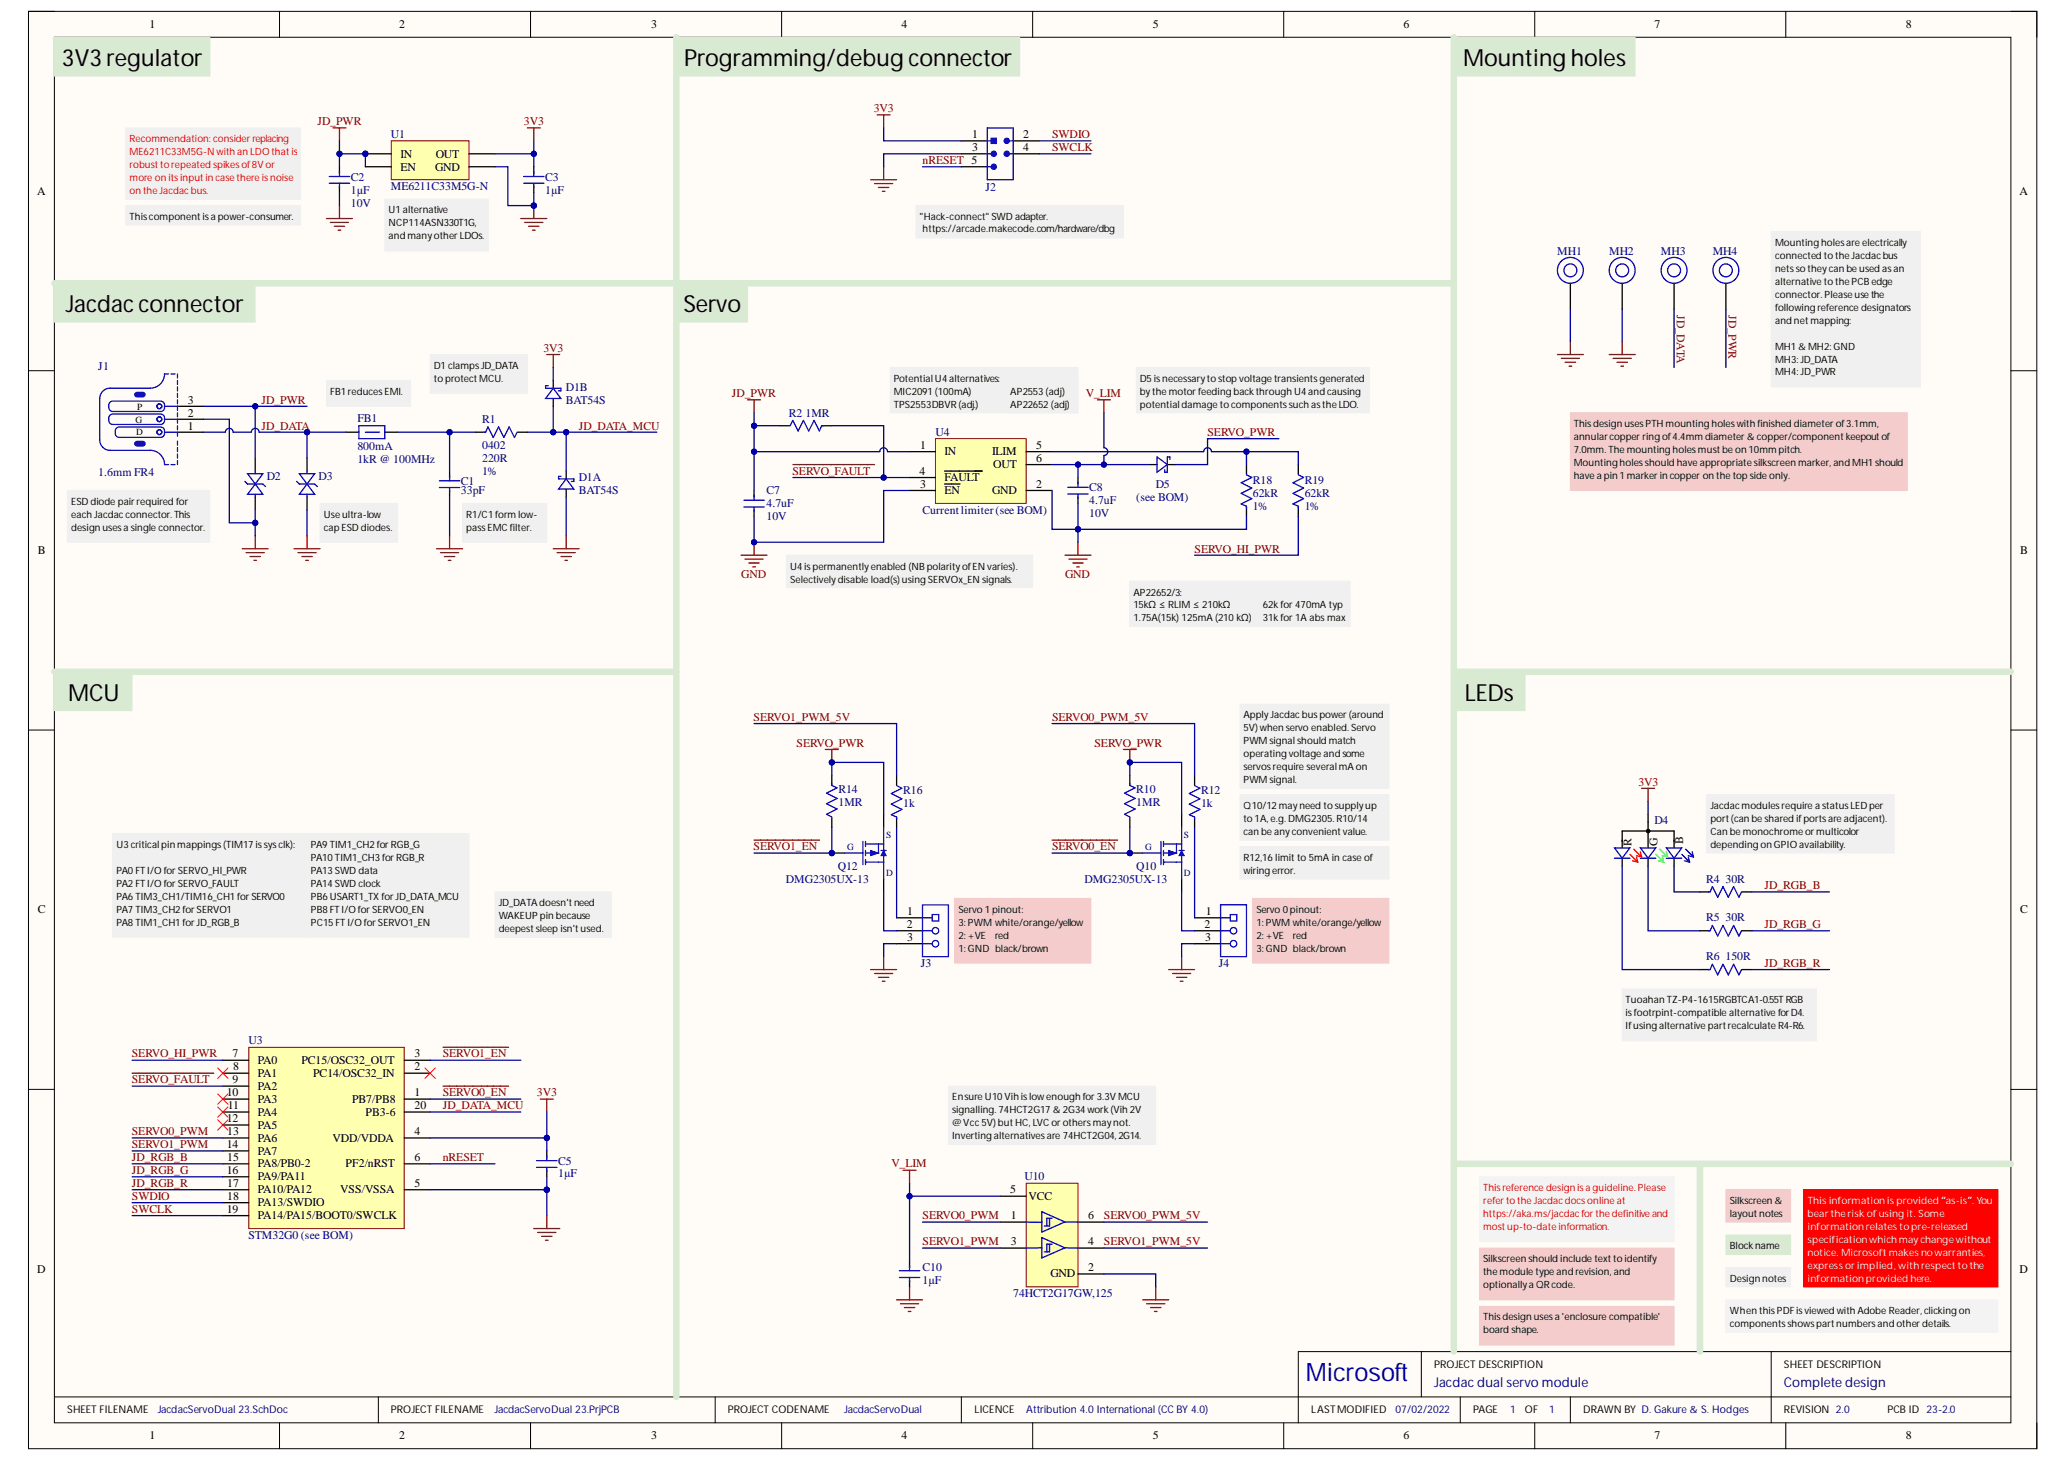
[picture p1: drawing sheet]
<svg xmlns="http://www.w3.org/2000/svg" width="297mm" height="210mm" viewBox="0 0 297 210" stroke-linecap="round" stroke-linejoin="round" font-family="sans-serif">
<defs><g id="words">
<text font-size="3.6" fill="#000080" x="187.7" y="198.4">Microsoft</text>
<g font-size="3.4">
<text x="8.9" y="9.5">3V3 regulator</text>
<text x="98.3" y="9.5">Programming/debug connector</text>
<text x="210.2" y="9.5">Mounting holes</text>
<text x="9.5" y="44.9">Jacdacconnector</text>
<text x="98.2" y="44.9">Servo</text>
<text x="9.8" y="100.7">MCU</text>
<text x="210.5" y="100.7">LEDs</text>
</g>
<g font-size="1.9" fill="#000080">
<text x="206.1" y="199.3">Jacdac dual servo module</text>
<text x="256.4" y="199.3">Complete design</text>
</g>
<g font-size="1.7">
<text x="21.5" y="4.1">1</text>
<text x="57.4" y="4.1">2</text>
<text x="93.6" y="4.1">3</text>
<text x="129.5" y="4.1">4</text>
<text x="165.7" y="4.1">5</text>
<text x="201.7" y="4.1">6</text>
<text x="237.7" y="4.1">7</text>
<text x="273.9" y="4.1">8</text>
<text x="57.5" y="22.7">IN</text>
<text x="62.6" y="22.7">OUT</text>
<text x="139.7" y="19.9">1</text>
<text x="139.7" y="21.7">3</text>
<text x="147" y="19.9">2</text>
<text x="147" y="21.7">4</text>
<text x="5.3" y="28">A</text>
<text x="57.5" y="24.5">EN</text>
<text x="62.5" y="24.5">GND</text>
<text x="290.2" y="28">A</text>
<text x="27" y="59.9">2</text>
<text x="27" y="58">3</text>
<text x="27" y="61.7">1</text>
<text x="132.2" y="64.5">1</text>
<text x="135.7" y="65.4">IN</text>
<text x="142.6" y="65.4">ILIM</text>
<text x="148.9" y="64.5">5</text>
<text x="132.2" y="68.2">4</text>
<text x="132.2" y="70.1">3</text>
<text x="135.7" y="71">EN</text>
<text x="135.7" y="69.2">FAULT</text>
<text x="142.6" y="71">GND</text>
<text x="142.7" y="67.3">OUT</text>
<text x="148.9" y="66.4">6</text>
<text x="148.9" y="70.1">2</text>
<text x="5.4" y="79.6">B</text>
<text x="290.3" y="79.6">B</text>
<text x="234.4" y="121.5" transform="rotate(-90 234.4 121.5)">R</text>
<text x="238.2" y="121.5" transform="rotate(-90 238.2 121.5)">G</text>
<text x="241.9" y="121.3" transform="rotate(-90 241.9 121.3)">B</text>
<text x="5.4" y="131.2">C</text>
<text x="130.4" y="131.5">1</text>
<text x="173.3" y="131.5">1</text>
<text x="290.3" y="131.2">C</text>
<text x="130.3" y="133.3">2</text>
<text x="130.4" y="135.2">3</text>
<text x="173.1" y="133.3">2</text>
<text x="173.2" y="135.2">3</text>
<text x="33.4" y="151.9">7</text>
<text x="33.4" y="155.6">9</text>
<text x="33.5" y="153.8">8</text>
<text x="37.1" y="152.8">PA0</text>
<text x="37.1" y="154.7">PA1</text>
<text x="43.3" y="152.8">PC15/OSC32_OUT</text>
<text x="45" y="154.7">PC14/OSC32_IN</text>
<text x="59.6" y="153.8">2</text>
<text x="59.6" y="151.9">3</text>
<text x="32.6" y="157.5">10</text>
<text x="32.6" y="161.2">12</text>
<text x="32.7" y="159.4">11</text>
<text x="37.1" y="156.6">PA2</text>
<text x="37.1" y="158.4">PA3</text>
<text x="37.1" y="160.3">PA4</text>
<text x="50.6" y="158.4">PB7/PB8</text>
<text x="52.5" y="160.3">PB3-6</text>
<text x="59.6" y="157.5">1</text>
<text x="59.6" y="159.4">20</text>
<text x="32.6" y="164.9">14</text>
<text x="32.7" y="163.1">13</text>
<text x="32.7" y="166.8">15</text>
<text x="37.1" y="162.1">PA5</text>
<text x="37.1" y="164">PA6</text>
<text x="37.1" y="165.9">PA7</text>
<text x="37.1" y="167.7">PA8/PB0-2</text>
<text x="47.8" y="164">VDD/VDDA</text>
<text x="49.7" y="167.7">PF2/nRST</text>
<text x="59.6" y="163.1">4</text>
<text x="59.6" y="166.8">6</text>
<text x="32.6" y="168.7">16</text>
<text x="32.7" y="170.5">17</text>
<text x="32.7" y="172.4">18</text>
<text x="37.1" y="169.6">PA9/PA11</text>
<text x="37.1" y="171.4">PA10/PA12</text>
<text x="37.1" y="173.3">PA13/SWDIO</text>
<text x="48.9" y="171.4">VSS/VSSA</text>
<text x="59.6" y="170.5">5</text>
<text x="145.2" y="171.4">5</text>
<text x="147.8" y="172.4">VCC</text>
<text x="32.6" y="174.2">19</text>
<text x="37.1" y="175.2">PA14/PA15/BOOT0/SWCLK</text>
<text x="145.3" y="175.2">1</text>
<text x="145.3" y="178.9">3</text>
<text x="156.4" y="178.9">4</text>
<text x="156.4" y="175.2">6</text>
<text x="5.3" y="182.9">D</text>
<text x="150.9" y="183.5">GND</text>
<text x="156.4" y="182.6">2</text>
<text x="290.2" y="182.9">D</text>
<text x="21.5" y="206.8">1</text>
<text x="57.4" y="206.8">2</text>
<text x="93.6" y="206.8">3</text>
<text x="129.5" y="206.8">4</text>
<text x="165.7" y="206.8">5</text>
<text x="201.7" y="206.8">6</text>
<text x="237.7" y="206.8">7</text>
<text x="273.9" y="206.8">8</text>
</g>
<g font-size="1.7" fill="#800000">
<text x="125.6" y="16.2">3V3</text>
<text x="45.6" y="18">JD_PWR</text>
<text x="75.3" y="18">3V3</text>
<text x="132.6" y="23.6">nRESET 5</text>
<text x="151.2" y="19.9">SWDIO</text>
<text x="151.2" y="21.7">SWCLK</text>
<text x="241" y="45.3" transform="rotate(90 241 45.3)">JD_DATA</text>
<text x="248.4" y="45.3" transform="rotate(90 248.4 45.3)">JD_PWR</text>
<text x="78.1" y="50.6">3V3</text>
<text x="37.6" y="58">JD_PWR</text>
<text x="105.2" y="57.1">JD_PWR</text>
<text x="156" y="57.1">V_LIM</text>
<text x="37.6" y="61.7">JD_DATA</text>
<text x="83.2" y="61.7">JD_DATA_MCU</text>
<text x="173.5" y="62.6">SERVO_PWR</text>
<text x="113.9" y="68.2">SERVO_FAULT</text>
<text x="106.5" y="83.1">GND</text>
<text x="153.1" y="83.1">GND</text>
<text x="171.7" y="79.4">SERVO_HI_PWR</text>
<text x="108.3" y="103.6">SERVO1_PWM_5V</text>
<text x="114.5" y="107.3">SERVO_PWR</text>
<text x="151.2" y="103.6">SERVO0_PWM_5V</text>
<text x="157.3" y="107.3">SERVO_PWR</text>
<text x="235.5" y="112.9">3V3</text>
<text x="108.3" y="122.2">SERVO1_EN</text>
<text x="151.2" y="122.2">SERVO0_EN</text>
<text x="253.6" y="127.7">JD_RGB_B</text>
<text x="253.6" y="133.3">JD_RGB_G</text>
<text x="253.6" y="138.9">JD_RGB_R</text>
<text x="19" y="151.9">SERVO_HI_PWR</text>
<text x="19" y="155.6">SERVO_FAULT</text>
<text x="63.6" y="151.9">SERVO1_EN</text>
<text x="63.6" y="157.5">SERVO0_EN</text>
<text x="63.6" y="159.4">JD_DATA_MCU</text>
<text x="77.2" y="157.5">3V3</text>
<text x="19" y="166.8">JD_RGB_B</text>
<text x="19" y="163.1">SERVO0_PWM</text>
<text x="19" y="164.9">SERVO1_PWM</text>
<text x="63.6" y="166.8">nRESET</text>
<text x="128.1" y="167.7">V_LIM</text>
<text x="19" y="172.4">SWDIO</text>
<text x="19" y="168.7">JD_RGB_G</text>
<text x="19" y="170.5">JD_RGB_R</text>
<text x="19" y="174.2">SWCLK</text>
<text x="132.6" y="175.2">SERVO0_PWM</text>
<text x="132.6" y="178.9">SERVO1_PWM</text>
<text x="158.6" y="175.2">SERVO0_PWM_5V</text>
<text x="158.6" y="178.9">SERVO1_PWM_5V</text>
</g>
<g font-size="1.7" fill="#000080">
<text x="56.2" y="19.9">U1</text>
<text x="50.4" y="27.8">1µF</text>
<text x="50.4" y="29.7">10V</text>
<text x="50.4" y="26">C2</text>
<text x="56.2" y="27.3">ME6211C33M5G-N</text>
<text x="78.3" y="27.8">1µF</text>
<text x="78.3" y="26">C3</text>
<text x="141.6" y="27.5">J2</text>
<text x="223.8" y="36.6">MH1</text>
<text x="231.2" y="36.6">MH2</text>
<text x="238.7" y="36.6">MH3</text>
<text x="246.1" y="36.6">MH4</text>
<text x="14.1" y="53.2">J1</text>
<text x="81.3" y="58">BAT54S</text>
<text x="81.3" y="56.1">D1B</text>
<text x="113.4" y="59.9">R2</text>
<text x="115.7" y="59.9">1MR</text>
<text x="51.4" y="64.7">800mA</text>
<text x="51.4" y="60.6">FB1</text>
<text x="69.3" y="64.5">0402</text>
<text x="69.3" y="60.8">R1</text>
<text x="134.4" y="62.6">U4</text>
<text x="14.1" y="68.4">1.6mm FR4</text>
<text x="38.3" y="69">D2</text>
<text x="45.8" y="69">D3</text>
<text x="51.4" y="66.5">1kR @ 100MHz</text>
<text x="66.2" y="71">33pF</text>
<text x="66.2" y="69.7">C1</text>
<text x="69.3" y="66.4">220R</text>
<text x="69.3" y="68.2">1%</text>
<text x="83.2" y="71">BAT54S</text>
<text x="83.2" y="69.2">D1A</text>
<text x="110.2" y="71">C7</text>
<text x="156.5" y="70.6">C8</text>
<text x="163.3" y="71.9">(see BOM)</text>
<text x="166.1" y="70.1">D5</text>
<text x="180" y="71.4">62kR</text>
<text x="180" y="69.5">R18</text>
<text x="187.5" y="71.4">62kR</text>
<text x="187.5" y="69.5">R19</text>
<text x="110.2" y="72.9">4.7uF</text>
<text x="110.2" y="74.7">10V</text>
<text x="132.6" y="73.8">Currentlimiter(see BOM)</text>
<text x="156.5" y="72.5">4.7uF</text>
<text x="156.5" y="74.3">10V</text>
<text x="180" y="73.2">1%</text>
<text x="187.5" y="73.2">1%</text>
<text x="120.5" y="113.9">R14</text>
<text x="163.3" y="113.9">R10</text>
<text x="120.5" y="115.7">1MR</text>
<text x="129.8" y="116">1k</text>
<text x="129.8" y="114.1">R16</text>
<text x="163.3" y="115.7">1MR</text>
<text x="172.6" y="116">1k</text>
<text x="172.6" y="114.1">R12</text>
<text x="237.7" y="118.4">D4</text>
<text x="120.4" y="125">Q12</text>
<text x="163.3" y="125">Q10</text>
<text x="113" y="126.8">DMG2305UX-13</text>
<text x="155.8" y="126.8">DMG2305UX-13</text>
<text x="245.2" y="126.8">R4</text>
<text x="248" y="126.8">30R</text>
<text x="245.2" y="132.4">R5</text>
<text x="245.2" y="138">R6</text>
<text x="248" y="132.4">30R</text>
<text x="248" y="138">150R</text>
<text x="132.3" y="138.9">J3</text>
<text x="175.1" y="138.9">J4</text>
<text x="35.7" y="150.1">U3</text>
<text x="80.2" y="167.3">C5</text>
<text x="80.2" y="169.2">1µF</text>
<text x="147.2" y="169.6">U10</text>
<text x="35.7" y="178">STM32G0 (see BOM)</text>
<text x="132.6" y="184.5">1µF</text>
<text x="132.6" y="182.6">C10</text>
<text x="145.6" y="186.3">74HCT2G17GW,125</text>
</g>
<g font-size="1.5">
<text x="206.1" y="196.6">PROJECT DESCRIPTION</text>
<text x="256.4" y="196.6">SHEET DESCRIPTION</text>
<text x="9.6" y="203.1">SHEET FILENAME</text>
<text x="56.2" y="203.1">PROJECT FILENAME</text>
<text x="104.6" y="203.1">PROJECT CODENAME</text>
<text x="140" y="203.1">LICENCE</text>
<text x="188.4" y="203.1">LASTMODIFIED</text>
<text x="211.7" y="203.1">PAGE</text>
<text x="219.1" y="203.1">OF</text>
<text x="227.5" y="203.1">DRAWN BY D. Gakure &amp; S. Hodges</text>
<text x="256.4" y="203.1">REVISION 2.0</text>
<text x="271.3" y="203.1">PCB ID 23-2.0</text>
</g>
<g font-size="1.5" fill="#000080">
<text x="22.7" y="203.1">JacdacServoDual 23.SchDoc</text>
<text x="71.1" y="203.1">JacdacServoDual 23.PrjPCB</text>
<text x="121.3" y="203.1">JacdacServoDual</text>
<text x="147.5" y="203.1">Attribution 4.0 International (CC BY 4.0)</text>
<text x="200.5" y="203.1">07/02/2022</text>
<text x="217" y="203.1">1</text>
<text x="222.6" y="203.1">1</text>
</g>
<g font-size="1.4" fill="#f00">
<text x="18.6" y="20.4">Recommendation: consider replacing</text>
<text x="18.6" y="22.2">ME6211C33M5G-N with an LDO that is</text>
<text x="18.6" y="24.1">robust to repeated spikesof8V or</text>
<text x="18.6" y="26">more on itsinput in case there isnoise</text>
<text x="18.6" y="27.8">on the Jacdac bus.</text>
<text x="213.1" y="171.1">Thisreference design isa guideline. Please</text>
<text x="213.1" y="173">refer to the Jacdac docsonline at</text>
<text x="213.1" y="174.8">https://aka.ms/jacdac for the definitive and</text>
<text x="213.1" y="176.7">most up-to-date information.</text>
</g>
<g font-size="1.4">
<text x="18.6" y="31.5">Thiscomponent isa power-consumer.</text>
<text x="55.8" y="30.6">U1alternative</text>
<text x="55.8" y="32.5">NCP114ASN330T1G,</text>
<text x="55.8" y="34.3">and manyother LDOs.</text>
<text x="132.2" y="31.5">&quot;Hack-connect&quot; SWD adapter.</text>
<text x="132.6" y="33.4">https://arcade.makecode.com/hardware/dbg</text>
<text x="255.1" y="35.3">Mounting holesare electrically</text>
<text x="255.1" y="37.2">connected to the Jacdac bus</text>
<text x="255.1" y="39.1">netsso they can be used asan</text>
<text x="255.1" y="40.9">alternative to the PCB edge</text>
<text x="255.1" y="42.8">connector. Please use the</text>
<text x="255.1" y="44.6">following reference designators</text>
<text x="255.1" y="46.5">and net mapping:</text>
<text x="62.4" y="53">D1 clampsJD_DATA</text>
<text x="255.1" y="50.2">MH1 &amp; MH2: GND</text>
<text x="255.1" y="52.1">MH3: JD_DATA</text>
<text x="255.1" y="53.9">MH4: JD_PWR</text>
<text x="19.7" y="58.8">P</text>
<text x="47.5" y="56.7">FB1reducesEMI.</text>
<text x="62.4" y="54.9">to protect MCU.</text>
<text x="128.4" y="54.9">PotentialU4alternatives:</text>
<text x="128.4" y="56.7">MIC2091 (100mA)</text>
<text x="128.4" y="58.6">TPS2553DBVR(adj.)</text>
<text x="145.2" y="56.7">AP2553 (adj)</text>
<text x="145.2" y="58.6">AP22652 (adj)</text>
<text x="163.8" y="54.9">D5 isnecessary to stop voltage transientsgenerated</text>
<text x="163.8" y="56.7">by the motor feeding backthrough U4and causing</text>
<text x="163.8" y="58.6">potentialdamage to componentssuch asthe LDO.</text>
<text x="19.5" y="60.7">G</text>
<text x="19.5" y="62.6">D</text>
<text x="226.2" y="61.4">Thisdesign usesPTH mounting holeswith finished diameter of3.1mm,</text>
<text x="226.2" y="63.2">annularcopper ring of4.4mm diameter &amp; copper/component keepout of</text>
<text x="226.2" y="65.1">7.0mm. The mounting holesmust be on 10mm pitch.</text>
<text x="226.2" y="67">Mounting holesshould have appropriate silkscreen marker, and MH1 should</text>
<text x="226.2" y="68.8">have a pin 1marker in copper on the top side only.</text>
<text x="10.2" y="72.5">ESD diode pair required for</text>
<text x="10.2" y="74.4">each Jacdac connector. This</text>
<text x="10.2" y="76.3">design usesa single connector.</text>
<text x="46.5" y="74.4">Use ultra-low</text>
<text x="46.5" y="76.3">cap ESD diodes.</text>
<text x="67" y="74.4">R1/C1form low-</text>
<text x="67" y="76.3">passEMC filter.</text>
<text x="113.5" y="81.8">U4ispermanentlyenabled (NB polarityofEN varies).</text>
<text x="113.5" y="83.7">Selectively disable load(s)using SERVOx_EN signals.</text>
<text x="162.9" y="85.6">AP22652/3:</text>
<text x="162.9" y="87.4">15kΩ ≤ RLIM ≤ 210kΩ</text>
<text x="162.9" y="89.3">1.75A(15k) 125mA (210 kΩ)</text>
<text x="181.5" y="87.4">62k for 470mA typ</text>
<text x="181.5" y="89.3">31k for 1A abs max</text>
<text x="178.7" y="103.2">Apply Jacdac buspower (around</text>
<text x="178.7" y="105.1">5V)when servo enabled. Servo</text>
<text x="178.7" y="106.9">PWM signalshould match</text>
<text x="178.7" y="108.8">operating voltage and some</text>
<text x="178.7" y="110.7">servosrequire severalmA on</text>
<text x="178.7" y="112.5">PWM signal.</text>
<text x="178.7" y="116.2">Q10/12 mayneed to supply up</text>
<text x="178.7" y="118.1">to 1A, e.g. DMG2305. R10/14</text>
<text x="178.7" y="120">can be anyconvenient value.</text>
<text x="245.8" y="116.2">Jacdac modulesrequire a statusLED per</text>
<text x="245.8" y="118.1">port(can be shared ifportsare adjacent).</text>
<text x="245.8" y="120">Can be monochrome or multicolor</text>
<text x="16.8" y="121.8">U3criticalpin mappings(TIM17 issysclk):</text>
<text x="16.8" y="125.5">PA0FT I/O for SERVO_HI_PWR</text>
<text x="44.7" y="121.8">PA9 TIM1_CH2 for RGB_G</text>
<text x="44.7" y="123.7">PA10 TIM1_CH3 for RGB_R</text>
<text x="44.7" y="125.5">PA13 SWD data</text>
<text x="178.7" y="123.7">R12,16 limit to 5mA in case of</text>
<text x="178.7" y="125.5">wiring error.</text>
<text x="245.8" y="121.8">depending on GPIO availability.</text>
<text x="16.8" y="127.4">PA2 FT I/O for SERVO_FAULT</text>
<text x="16.8" y="129.3">PA6 TIM3_CH1/TIM16_CH1 for SERVO0</text>
<text x="16.8" y="131.1">PA7 TIM3_CH2 for SERVO1</text>
<text x="44.7" y="127.4">PA14 SWD clock</text>
<text x="44.7" y="129.3">PB6USART1_TX for JD_DATA_MCU</text>
<text x="44.7" y="131.1">PB8FT I/O for SERVO0_EN</text>
<text x="71.7" y="130.2">JD_DATA doesn't need</text>
<text x="137.7" y="131.1">Servo 1pinout:</text>
<text x="180.6" y="131.1">Servo 0pinout:</text>
<text x="16.8" y="133">PA8 TIM1_CH1 for JD_RGB_B</text>
<text x="44.7" y="133">PC15 FT I/O for SERVO1_EN</text>
<text x="71.7" y="132.1">WAKEUP pin because</text>
<text x="71.7" y="133.9">deepest sleep isn't used.</text>
<text x="137.7" y="133">3: PWM</text>
<text x="137.7" y="134.8">2: +VE</text>
<text x="137.7" y="136.7">1: GND</text>
<text x="143" y="133">white/orange/yellow</text>
<text x="143" y="134.8">red</text>
<text x="143" y="136.7">black/brown</text>
<text x="180.6" y="133">1: PWM</text>
<text x="180.6" y="134.8">2: +VE</text>
<text x="180.6" y="136.7">3: GND</text>
<text x="185.8" y="133">white/orange/yellow</text>
<text x="185.8" y="134.8">red</text>
<text x="185.8" y="136.7">black/brown</text>
<text x="233.6" y="144.1">Tuoahan TZ-P4-1615RGBTCA1-0.55T RGB</text>
<text x="233.6" y="146">isfootrpint-compatible alternative forD4.</text>
<text x="233.6" y="147.9">Ifusing alternative part recalculate R4-R6.</text>
<text x="136.8" y="158.1">Ensure U10Vih islowenough for 3.3V MCU</text>
<text x="136.8" y="160">signalling. 74HCT2G17 &amp; 2G34 work (Vih 2V</text>
<text x="136.8" y="161.8">@Vcc 5V)but HC, LVC or othersmaynot.</text>
<text x="136.8" y="163.7">Inverting alternativesare 74HCT2G04, 2G14.</text>
<text x="248.6" y="173">Silkscreen &amp;</text>
<text x="248.6" y="179.5">Block name</text>
<text x="248.6" y="174.8">layout notes</text>
<text x="213.1" y="181.3">Silkscreen should include text to identify</text>
<text x="213.1" y="183.2">the module type and revision, and</text>
<text x="213.1" y="185.1">optionallya QRcode.</text>
<text x="248.6" y="184.1">Design notes</text>
<text x="213.1" y="189.7">Thisdesign usesa 'enclosure compatible'</text>
<text x="213.1" y="191.6">board shape.</text>
<text x="248.6" y="188.8">When thisPDF isviewed with Adobe Reader, clicking on</text>
<text x="248.6" y="190.6">componentsshowspart numbersand other details.</text>
</g>
<g font-size="1.4" fill="#000080">
<text x="121.8" y="122.1">G</text>
<text x="127.3" y="125.8">D</text>
<text x="127.3" y="120.4">S</text>
<text x="164.6" y="122.1">G</text>
<text x="170.1" y="125.8">D</text>
<text x="170.1" y="120.4">S</text>
</g>
<g font-size="1.4" fill="#f0f0f0">
<text x="259.7" y="173">This informationis provided “as-is”. You</text>
<text x="259.7" y="174.8">bear therisk of using it. Some</text>
<text x="259.7" y="176.7">informationrelates topre-released</text>
<text x="259.7" y="178.5">specificationwhichmay changewithout</text>
<text x="259.7" y="180.4">notice. Microsoft makes nowarranties,</text>
<text x="259.7" y="182.3">express or implied, withrespect tothe</text>
<text x="259.7" y="184.1">informationprovided here.</text>
</g>
</g></defs>
<path d="M4.1 1.6h288.6v206.5h-288.6z" fill-rule="evenodd" fill="#fffcf8"/>
<path d="M4.1 1.6h288.6v206.5h-288.6z" fill="none" stroke="#000" stroke-width=".14"/>
<path d="M7.8 5.4h281.2v199h-281.2z" fill-rule="evenodd" fill="#fffcf8"/>
<g fill="none" stroke="#000" stroke-width=".14">
<path d="M4.1 1.6h3.7M7.8 5.4h281.2v199h-281.2zM40.2 1.6v3.8M76.2 1.6v3.8M112.3 1.6v3.8M148.4 1.6v3.8M184.5 1.6v3.8M220.6 1.6v3.8M256.6 1.6v3.8M289 1.6h3.7v3.8M4.1 53.3h3.7M289 53.3h3.7"/>
<path d="M4.1 104.9h3.7M289 104.9h3.7M4.1 156.5h3.7M289 156.5h3.7M204.3 194.2v6.5M254.5 194.2v10.2M289 194.2h-102.4v10.2M7.8 200.7h281.2M40.2 204.4v3.7M54.4 200.7v3.7M76.2 204.4v3.7M102.8 200.7v3.7"/>
<path d="M112.3 204.4v3.7M138.2 200.7v3.7M148.4 204.4v3.7M184.5 204.4v3.7M209.8 200.7v3.7M220.6 204.4v3.7M225.7 200.7v3.7M256.6 204.4v3.7M292.7 204.4v3.7"/>
</g>
<path d="M74.8 31.4h3.8M75.4 32h2.6M76 32.5h1.5M76.5 33.1h.4M76.7 29.5v1.9" fill="none" stroke="#800000" stroke-width=".19"/>
<circle cx="76.7" cy="29.5" r=".37" fill="#000080"/>
<circle cx="76.7" cy="29.5" r=".37" fill="none" stroke="#000080" stroke-width=".14"/>
<g fill="none" stroke="#800000" stroke-width=".19">
<path d="M75.8 18.4h1.8M76.7 18.4v1.8M46.9 31.4h3.7M47.5 32h2.6M48 32.5h1.5M48.6 33.1h.4M48.8 29.5v1.9M128.8 186.7h3.8M129.4 187.3h2.6M130 187.9h1.5M130.5 188.4h.4M130.7 184.9v1.8"/>
<path d="M164.2 186.7h3.7M164.8 187.3h2.6M165.3 187.9h1.5M165.9 188.4h.4M166.1 184.9v1.8"/>
</g>
<path d="M138.2 20.2h3.7M138.2 22.1h3.7M145.6 20.2h3.7M145.6 22.1h3.7M130.7 181.2v.9M130.7 184v.9" fill="none" stroke="#000" stroke-width=".19"/>
<path d="M141.9 20.2h.7M129.2 182.6h3M129.2 183.5h3M130.7 181.8v.8M130.7 183.5v.6" fill="none" stroke="#00f" stroke-width=".19"/>
<path d="M142.4 19.9h.8v.7h-.8z" fill-rule="evenodd" fill="#00f"/>
<path d="M142.4 19.9h.8v.7h-.8zM141.9 22.1h.5" fill="none" stroke="#00f" stroke-width=".19"/>
<circle cx="142.8" cy="22.1" r=".37" fill="#00f"/>
<g fill="none" stroke="#00f" stroke-width=".19">
<path d="M141.9 24h.5"/>
<circle cx="142.8" cy="22.1" r=".37"/>
</g>
<path d="M138.2 24h3.7" fill="none" stroke="#000" stroke-width=".19"/>
<circle cx="142.8" cy="24" r=".37" fill="#00f"/>
<g fill="none" stroke="#00f" stroke-width=".19">
<path d="M145 22.1h.6"/>
<circle cx="142.8" cy="24" r=".37"/>
</g>
<circle cx="144.7" cy="22.1" r=".37" fill="#00f"/>
<g fill="none" stroke="#00f" stroke-width=".19">
<path d="M145 20.2h.6"/>
<circle cx="144.7" cy="22.1" r=".37"/>
</g>
<circle cx="144.7" cy="20.2" r=".37" fill="#00f"/>
<g fill="none" stroke="#00f" stroke-width=".19">
<path d="M141.9 18.4h3.7v7.4h-3.7zM51.6 61.2h3.7v1.8h-3.7zM52.5 62.1h2.1M69.5 62.1h.3l.3-.8 .8 1.6 .7-1.6 .8 1.6 .8-1.6 .7 1.6 .4-.8"/>
<circle cx="144.7" cy="20.2" r=".37"/>
</g>
<g fill="none" stroke="#800000" stroke-width=".19">
<path d="M47.9 18.4h1.8M48.8 18.4v1.8M126.1 16.5h1.8M127 16.5v1.9M125.1 25.8h3.7M125.7 26.4h2.6M126.2 26.9h1.5M126.8 27.5h.4M127 24v1.8M78.6 50.9h1.8M79.5 50.9v1.9M34.8 78.8h3.7"/>
<path d="M35.4 79.4h2.6M35.9 80h1.5M36.7 77v1.8M42.3 78.8h3.7M42.8 79.4h2.6M43.4 80h1.5M44.1 77v1.8M62.7 78.8h3.8M63.3 79.4h2.6M63.9 80h1.5M64.6 77v1.8M79.5 78.8h3.7"/>
<path d="M80.1 79.4h2.6M80.6 80h1.5M81.4 77v1.8M36.5 80.5h.4M43.9 80.5h.4M64.4 80.5h.4M81.2 80.5h.4"/>
</g>
<path d="M49.7 62.1h1.9M55.3 62.1h1.9M68.3 62.1h1.3M74.4 62.1h1.4" fill="none" stroke="#000" stroke-width=".19"/>
<path d="M7.8 40.7h28.9v5.6h-28.9z" fill-rule="evenodd" fill="#d9ead3"/>
<path d="M7.8 40.7h28.9v5.6h-28.9z" fill="none" stroke="#d9ead3" stroke-width=".14"/>
<path d="M46 72.3h11.2v5.6h-11.2z" fill-rule="evenodd" fill="#f0f0f0"/>
<path d="M46 72.3h11.2v5.6h-11.2z" fill="none" stroke="#f0f0f0" stroke-width=".14"/>
<path d="M66.5 72.3h12.1v5.6h-12.1z" fill-rule="evenodd" fill="#f0f0f0"/>
<path d="M66.5 72.3h12.1v5.6h-12.1z" fill="none" stroke="#f0f0f0" stroke-width=".14"/>
<path d="M61.8 50.9h14v5.6h-14z" fill-rule="evenodd" fill="#f0f0f0"/>
<path d="M61.8 50.9h14v5.6h-14z" fill="none" stroke="#f0f0f0" stroke-width=".14"/>
<path d="M97.2 40.7h10.2v5.6h-10.2z" fill-rule="evenodd" fill="#d9ead3"/>
<path d="M97.2 40.7h10.2v5.6h-10.2z" fill="none" stroke="#d9ead3" stroke-width=".14"/>
<path d="M208.9 5.4h26.1v5.5h-26.1z" fill-rule="evenodd" fill="#d9ead3"/>
<path d="M208.9 5.4h26.1v5.5h-26.1z" fill="none" stroke="#d9ead3" stroke-width=".14"/>
<path d="M208.9 5.4v188.8" fill="none" stroke="#d9ead3" stroke-width=".93"/>
<g fill="none" stroke="#000" stroke-width=".19">
<path d="M236.8 117v4.8M233.1 121.8v-2.4h7.5v2.4M233.1 123.3v1.1M236.8 123.3v1.1M240.6 123.3v1.1"/>
<circle cx="236.8" cy="119.4" r=".22"/>
</g>
<path d="M232 123.3h2.2M232 121.8h2.2l-1.1 1.5zM235.7 123.3h2.3M235.7 121.8h2.2l-1.1 1.5zM239.5 123.3h2.2M239.5 121.8h2.2l-1.1 1.5zM241.7 122.7l1.1 1.2M242.1 123.7l.7 .2M242.2 122l1.2 1.1M242.6 122.9l.8 .2M242.6 123.1l.2 .8M243.2 122.4l.2 .7" fill="none" stroke="#00f" stroke-width=".19"/>
<path d="M238 122.7l1.1 1.2M238.3 123.7l.8 .2M238.5 122l1.1 1.1M238.9 122.9l.7 .2M238.9 123.1l.2 .8M239.5 122.4l.1 .7" fill="none" stroke="#0f0" stroke-width=".19"/>
<path d="M234.2 122.7l1.2 1.2M234.6 123.7l.8 .2M234.8 122l1.1 1.1M235.2 122.9l.7 .2M235.2 123.1l.2 .8M235.7 122.4l.2 .7" fill="none" stroke="#f00" stroke-width=".19"/>
<path d="M235.9 113.3h1.9M236.8 113.3v1.8" fill="none" stroke="#800000" stroke-width=".19"/>
<path d="M208.9 96.5h10.3v5.6h-10.3z" fill-rule="evenodd" fill="#d9ead3"/>
<path d="M208.9 96.5h10.3v5.6h-10.3z" fill="none" stroke="#d9ead3" stroke-width=".14"/>
<path d="M244.3 133.7h1.3M244.3 139.3h1.3M244.3 128.1h1.3M250.3 133.7h1.4M250.3 139.3h1.4M250.3 128.1h1.4" fill="none" stroke="#000" stroke-width=".19"/>
<path d="M245.5 133.7h.3l.3-.7 .7 1.5 .8-1.5 .8 1.5 .7-1.5 .8 1.5 .4-.8M245.5 139.3h.3l.3-.8 .7 1.6 .8-1.6 .8 1.6 .7-1.6 .8 1.6 .4-.8M245.5 128.1h.3l.3-.7 .7 1.5 .8-1.5 .8 1.5 .7-1.5 .8 1.5 .4-.8" fill="none" stroke="#00f" stroke-width=".19"/>
<path d="M106.5 79.8h3.7M108.4 77.9v1.9M107.1 80.3h2.6M107.6 80.9h1.5M108.2 81.4h.4" fill="none" stroke="#800000" stroke-width=".19"/>
<circle cx="108.4" cy="77.9" r=".37" fill="#000080"/>
<circle cx="108.4" cy="77.9" r=".37" fill="none" stroke="#000080" stroke-width=".14"/>
<path d="M127.9 52.8h27v6.5h-27z" fill-rule="evenodd" fill="#f0f0f0"/>
<path d="M127.9 52.8h27v6.5h-27z" fill="none" stroke="#f0f0f0" stroke-width=".14"/>
<path d="M107.4 57.4h1.9M108.4 57.4v1.9" fill="none" stroke="#800000" stroke-width=".19"/>
<path d="M97.2 5.4h49.3v5.5h-49.3z" fill-rule="evenodd" fill="#d9ead3"/>
<path d="M97.2 5.4h49.3v5.5h-49.3z" fill="none" stroke="#d9ead3" stroke-width=".14"/>
<path d="M114 66.7h11.7" fill="none" stroke="#800000" stroke-width=".19"/>
<circle cx="119.5" cy="122.6" r=".37" fill="#000080"/>
<circle cx="119.5" cy="122.6" r=".37" fill="none" stroke="#000080" stroke-width=".14"/>
<path d="M119.5 122.6h1.9" fill="none" stroke="#000" stroke-width=".19"/>
<circle cx="119.5" cy="122.6" r=".37" fill="#000080"/>
<circle cx="119.5" cy="122.6" r=".37" fill="none" stroke="#000080" stroke-width=".14"/>
<path d="M127 117v1.8M127 126.3v1.8" fill="none" stroke="#000" stroke-width=".19"/>
<path d="M121.4 122.6h2.6M124 120.9v3.3M124.4 123.9h1.8M124.4 121.3h1.8v1.3h-1.8M124.4 120.9v.7M124.4 122.2v.7M124.4 123.5v.7" fill="none" stroke="#00f" stroke-width=".19"/>
<path d="M125.1 122.2l1.1 .4-1.1 .3z" fill="#00f"/>
<path d="M125.1 122.2l1.1 .4-1.1 .3z" fill="none" stroke="#00f" stroke-width=".14"/>
<path d="M127 122.2l.4 .7h-.8z" fill="#00f"/>
<path d="M127 122.2l.4 .7h-.8z" fill="none" stroke="#00f" stroke-width=".14"/>
<path d="M127 118.8v3.4M126.2 123.9h.8M126.2 121.3h.8M126.6 122.2h.8M127 122.9v3.4" fill="none" stroke="#00f" stroke-width=".19"/>
<path d="M108.4 120.7h9.4" fill="none" stroke="#800000" stroke-width=".19"/>
<path d="M71.1 128.1h16.8v6.6h-16.8z" fill-rule="evenodd" fill="#f0f0f0"/>
<path d="M71.1 128.1h16.8v6.6h-16.8z" fill="none" stroke="#f0f0f0" stroke-width=".14"/>
<path d="M128.8 111.4v1.4M128.8 117.5v1.3" fill="none" stroke="#000" stroke-width=".19"/>
<path d="M128.8 112.9l.8 .3-1.5 .8 1.5 .8-1.5 .7 1.5 .8-1.5 .8 .7 .3v.2" fill="none" stroke="#00f" stroke-width=".19"/>
<path d="M97.2 5.4v195.3M7.8 96.5h89.4" fill="none" stroke="#d9ead3" stroke-width=".93"/>
<path d="M144.7 54.7h10.2v4.6h-10.2z" fill-rule="evenodd" fill="#f0f0f0"/>
<path d="M144.7 54.7h10.2v4.6h-10.2z" fill="none" stroke="#f0f0f0" stroke-width=".14"/>
<path d="M7.8 96.5h11.2v5.6h-11.2z" fill-rule="evenodd" fill="#d9ead3"/>
<path d="M7.8 96.5h11.2v5.6h-11.2z" fill="none" stroke="#d9ead3" stroke-width=".14"/>
<path d="M136.3 156h29.8v8.4h-29.8z" fill-rule="evenodd" fill="#f0f0f0"/>
<path d="M136.3 156h29.8v8.4h-29.8z" fill="none" stroke="#f0f0f0" stroke-width=".14"/>
<path d="M178.2 121.6h21.4v4.7h-21.4z" fill-rule="evenodd" fill="#f0f0f0"/>
<path d="M178.2 121.6h21.4v4.7h-21.4z" fill="none" stroke="#f0f0f0" stroke-width=".14"/>
<path d="M132.6 130h3.7v7.4h-3.7zM132.6 131.9h1.8" fill="none" stroke="#00f" stroke-width=".19"/>
<path d="M128.8 131.9h3.8M128.8 133.7h3.8M128.8 135.6h3.8" fill="none" stroke="#000" stroke-width=".19"/>
<path d="M134 131.4h.9v.9h-.9z" fill-rule="evenodd" fill="#fff"/>
<path d="M132.6 133.7h1.8M132.6 135.6h1.8M134 131.4h.9v.9h-.9z" fill="none" stroke="#00f" stroke-width=".19"/>
<circle cx="134.4" cy="133.7" r=".47" fill="#fff"/>
<circle cx="134.4" cy="133.7" r=".47" fill="none" stroke="#00f" stroke-width=".19"/>
<circle cx="134.4" cy="135.6" r=".47" fill="#fff"/>
<circle cx="134.4" cy="135.6" r=".47" fill="none" stroke="#00f" stroke-width=".19"/>
<path d="M180.1 129.1h19.5v9.3h-19.5z" fill-rule="evenodd" fill="#f4cccc"/>
<path d="M180.1 129.1h19.5v9.3h-19.5z" fill="none" stroke="#f4cccc" stroke-width=".14"/>
<path d="M208.9 96.5h80.1" fill="none" stroke="#d9ead3" stroke-width=".93"/>
<path d="M178.2 101.2h21.4v12.1h-21.4z" fill-rule="evenodd" fill="#f0f0f0"/>
<path d="M178.2 101.2h21.4v12.1h-21.4z" fill="none" stroke="#f0f0f0" stroke-width=".14"/>
<path d="M178.2 114.2h21.4v6.5h-21.4z" fill-rule="evenodd" fill="#f0f0f0"/>
<path d="M178.2 114.2h21.4v6.5h-21.4z" fill="none" stroke="#f0f0f0" stroke-width=".14"/>
<path d="M125.1 139.3h3.7M125.7 139.9h2.6M127 137.4v1.9M126.2 140.4h1.5M126.8 141h.4" fill="none" stroke="#800000" stroke-width=".19"/>
<path d="M113 79.8h35.4v4.6h-35.4z" fill-rule="evenodd" fill="#f0f0f0"/>
<path d="M113 79.8h35.4v4.6h-35.4z" fill="none" stroke="#f0f0f0" stroke-width=".14"/>
<path d="M185.6 131.3h13.1v6.5h-13.1z" fill-rule="evenodd" fill="#f4cccc"/>
<path d="M185.6 131.3h13.1v6.5h-13.1z" fill="none" stroke="#f4cccc" stroke-width=".14"/>
<path d="M118.6 107.7h1.9M119.5 107.7v1.8" fill="none" stroke="#800000" stroke-width=".19"/>
<circle cx="119.5" cy="109.5" r=".37" fill="#000080"/>
<circle cx="119.5" cy="109.5" r=".37" fill="none" stroke="#000080" stroke-width=".14"/>
<circle cx="162.4" cy="122.6" r=".37" fill="#000080"/>
<circle cx="162.4" cy="122.6" r=".37" fill="none" stroke="#000080" stroke-width=".14"/>
<path d="M162.4 122.6h1.8" fill="none" stroke="#000" stroke-width=".19"/>
<circle cx="162.4" cy="122.6" r=".37" fill="#000080"/>
<circle cx="162.4" cy="122.6" r=".37" fill="none" stroke="#000080" stroke-width=".14"/>
<path d="M169.8 117v1.8M169.8 126.3v1.8" fill="none" stroke="#000" stroke-width=".19"/>
<path d="M164.2 122.6h2.6M166.8 120.9v3.3M167.2 123.9h1.9M167.2 121.3h1.9v1.3h-1.9M167.2 120.9v.7M167.2 122.2v.7M167.2 123.5v.7" fill="none" stroke="#00f" stroke-width=".19"/>
<path d="M167.9 122.2l1.2 .4-1.2 .3z" fill="#00f"/>
<path d="M167.9 122.2l1.2 .4-1.2 .3z" fill="none" stroke="#00f" stroke-width=".14"/>
<path d="M169.8 122.2l.4 .7h-.8z" fill="#00f"/>
<path d="M169.8 122.2l.4 .7h-.8z" fill="none" stroke="#00f" stroke-width=".14"/>
<path d="M169.8 118.8v3.4M171.7 112.9l.7 .3-1.5 .8 1.5 .8-1.5 .7 1.5 .8-1.5 .8 .8 .3v.2M169.1 123.9h.7M169.1 121.3h.7M169.4 122.2h.8M169.8 122.9v3.4M175.4 130h3.7v7.4h-3.7zM175.4 131.9h1.9" fill="none" stroke="#00f" stroke-width=".19"/>
<path d="M151.2 120.7h9.4" fill="none" stroke="#800000" stroke-width=".19"/>
<path d="M171.7 111.4v1.4M171.7 117.5v1.3M171.7 131.9h3.7M171.7 133.7h3.7M171.7 135.6h3.7" fill="none" stroke="#000" stroke-width=".19"/>
<path d="M176.8 131.4h.9v.9h-.9z" fill-rule="evenodd" fill="#fff"/>
<path d="M175.4 133.7h1.9M175.4 135.6h1.9M176.8 131.4h.9v.9h-.9z" fill="none" stroke="#00f" stroke-width=".19"/>
<circle cx="177.3" cy="133.7" r=".46" fill="#fff"/>
<circle cx="177.3" cy="133.7" r=".46" fill="none" stroke="#00f" stroke-width=".19"/>
<circle cx="177.3" cy="135.6" r=".46" fill="#fff"/>
<circle cx="177.3" cy="135.6" r=".46" fill="none" stroke="#00f" stroke-width=".19"/>
<path d="M161.4 107.7h1.9M162.4 107.7v1.8M167.9 139.3h3.8M168.5 139.9h2.6M169.8 137.4v1.9M169.1 140.4h1.5M169.6 141h.4" fill="none" stroke="#800000" stroke-width=".19"/>
<circle cx="162.4" cy="109.5" r=".37" fill="#000080"/>
<circle cx="162.4" cy="109.5" r=".37" fill="none" stroke="#000080" stroke-width=".14"/>
<path d="M137.2 129.1h19.6v9.3h-19.6z" fill-rule="evenodd" fill="#f4cccc"/>
<path d="M137.2 129.1h19.6v9.3h-19.6z" fill="none" stroke="#f4cccc" stroke-width=".14"/>
<path d="M142.8 131.3h13v6.5h-13z" fill-rule="evenodd" fill="#f4cccc"/>
<path d="M142.8 131.3h13v6.5h-13z" fill="none" stroke="#f4cccc" stroke-width=".14"/>
<path d="M157.7 57.4h1.9M158.6 57.4v1.9M63.7 156h9.4M129.8 168.1h1.8M130.7 168.1v1.9" fill="none" stroke="#800000" stroke-width=".19"/>
<g fill="none" stroke="#000" stroke-width=".19">
<path d="M48.8 24v.9M48.8 26.7v1M76.7 24v.9M76.7 26.7v1M25.5 58.4h3.7M79.5 54.7v1.1M79.5 57.3v1.1M25.5 60.2h3.7M25.5 62.1h3.7M64.6 67.7v.9M64.6 70.5v.9M81.4 67.7v1.1"/>
<path d="M81.4 70.3v1.1M112.1 61.2h1.4M118.2 61.2h1.3M165.2 66.7h1.1M167.8 66.7h1.1M179.1 66.7v1.4M179.1 72.9v1.3M186.6 66.7v1.4M186.6 72.9v1.3"/>
</g>
<g fill="none" stroke="#00f" stroke-width=".19">
<path d="M47.3 25.4h2.9M47.3 26.3h2.9M48.8 24.6v.8M48.8 26.3v.6M75.2 25.4h3M75.2 26.3h3M76.7 24.6v.8M76.7 26.3v.6M15.9 59.6l.3-.1h6.9a.77 .77 0 0 1 .6 .7 .77 .77 0 0 1-.6 .8h-6.9a.81 .81 0 0 1-.3-1.4zM15.9 57.7l.3-.1h6.9a.77 .77 0 0 1 .6 .8 .77 .77 0 0 1-.6 .7h-6.9a.81 .81 0 0 1-.3-1.4zM23.6 58.4h1.9v.6M24.2 53.7h-.6a2.04 2.04 0 0 1-2 2.1h-5.8a1.49 1.49 0 0 0-1.5 1.5v5.9a1.49 1.49 0 0 0 1.5 1.5h5.8a2.05 2.05 0 0 1 2 2h.6"/>
<path d="M24.6 53.7h.6M25.5 53.7v.6M25.5 54.7v.5M25.5 55.6v.6M25.5 56.5v.6M25.5 57.4v.6M25.5 59.3v.6M78.8 55.4h-.4v.4h2.2v.3h-.4M79.5 55.8l1.1 1.4h-2.2zM16.8 61.4l.3-.1h6a.77 .77 0 0 1 .6 .8 .77 .77 0 0 1-.6 .7h-6a.81 .81 0 0 1-.5-.6 .81 .81 0 0 1 .2-.8zM23.6 60.2h1.9v.6M23.6 62.1h1.9v.6"/>
<path d="M24.6 66.7h.6M25.5 61.2v.5M25.5 63.4v.6M25.5 64.3v.6M25.5 65.2v.6M25.5 66.2v.5M63.1 69.1h3M63.1 70h3M64.6 68.3v.8M64.6 70v.7M80.6 68.4h-.3v.4h2.2v.4h-.4M81.4 68.8l1.1 1.5h-2.2z"/>
<path d="M113.6 61.2l.3-.8 .8 1.5 .8-1.5 .7 1.5 .8-1.5 .7 1.5 .4-.7h.2M166.3 65.6l1.5 1.1-1.5 1.1zM168.1 66v-.4h-.3v2.2h-.4v-.3M179.1 68.2l.8 .4-1.5 .8 1.5 .7-1.5 .8 1.5 .7-1.5 .8 .7 .3v.3M186.6 68.2l.7 .4-1.5 .8 1.5 .7-1.5 .8 1.5 .7-1.5 .8 .8 .3v.3"/>
<circle cx="22.9" cy="58.4" r=".34"/>
<circle cx="22.9" cy="58.4" r=".35"/>
<circle cx="22.9" cy="60.2" r=".34"/>
<circle cx="22.9" cy="62.1" r=".35"/>
<circle cx="22.9" cy="60.2" r=".35"/>
</g>
<path d="M19.4 56.5a1.31 1.31 0 0 1 1.3-.1 .31 .31 0 0 1 .2 .3 .31 .31 0 0 1-.2 .3 1.28 1.28 0 0 1-1.3-.1z" fill="#00f"/>
<path d="M19.4 56.5a1.31 1.31 0 0 1 1.3-.1 .31 .31 0 0 1 .2 .3 .31 .31 0 0 1-.2 .3 1.28 1.28 0 0 1-1.3-.1z" fill="none" stroke="#00f" stroke-width=".19"/>
<path d="M19.4 63.6a1.28 1.28 0 0 1 1.3-.1 .31 .31 0 0 1 .2 .2 .31 .31 0 0 1-.2 .3 1.28 1.28 0 0 1-1.3-.1z" fill="#00f"/>
<g fill="none" stroke="#00f" stroke-width=".19">
<path d="M19.4 63.6a1.28 1.28 0 0 1 1.3-.1 .31 .31 0 0 1 .2 .2 .31 .31 0 0 1-.2 .3 1.28 1.28 0 0 1-1.3-.1zM35.2 69.2l.4 .3h2.2l.4 .4M35.6 68.1h2.2l-1.1 1.4zM36.7 69.5l1.1 1.5h-2.2zM36.7 67.7v.3M36.7 71v.4M42.6 69.2l.4 .3h2.2l.4 .4M43 68.1h2.2l-1.1 1.4zM44.1 69.5l1.1 1.5h-2.2zM44.1 67.7v.3M44.1 71v.4M106.9 71.9h2.9"/>
<path d="M106.9 72.8h2.9M108.4 71.1v.8M108.4 72.8v.6M153.4 70h3M153.4 71h3M154.9 69.3v.7M154.9 71v.6"/>
</g>
<path d="M36.7 65.8v1.9M36.7 71.4v1.9M44.1 65.8v1.9M44.1 71.4v1.9M108.4 70.5v.9M108.4 73.3v.9M154.9 68.6v.9M154.9 71.4v.9" fill="none" stroke="#000" stroke-width=".19"/>
<path d="M153 79.8h3.8M154.9 77.9v1.9M153.6 80.3h2.6M154.2 80.9h1.5M154.7 81.4h.4" fill="none" stroke="#800000" stroke-width=".19"/>
<circle cx="52.5" cy="22.1" r=".37" fill="#000080"/>
<circle cx="52.5" cy="22.1" r=".37" fill="none" stroke="#000080" stroke-width=".14"/>
<path d="M56.2 20.2h11.2v5.6h-11.2z" fill-rule="evenodd" fill="#ffffb0"/>
<path d="M56.2 20.2h11.2v5.6h-11.2z" fill="none" stroke="#800000" stroke-width=".14"/>
<path d="M52.5 22.1h3.7" fill="none" stroke="#000" stroke-width=".19"/>
<circle cx="52.5" cy="22.1" r=".37" fill="#000080"/>
<circle cx="52.5" cy="22.1" r=".37" fill="none" stroke="#000080" stroke-width=".14"/>
<path d="M52.5 24h3.7M67.4 24h3.7M67.4 22.1h3.7" fill="none" stroke="#000" stroke-width=".19"/>
<path d="M18.1 18.4h25.1v10.2h-25.1z" fill-rule="evenodd" fill="#f0f0f0"/>
<path d="M18.1 18.4h25.1v10.2h-25.1z" fill="none" stroke="#f0f0f0" stroke-width=".14"/>
<path d="M18.1 29.5h25.1v2.8h-25.1z" fill-rule="evenodd" fill="#f0f0f0"/>
<path d="M18.1 29.5h25.1v2.8h-25.1z" fill="none" stroke="#f0f0f0" stroke-width=".14"/>
<path d="M223.8 50.9h3.7M224.4 51.5h2.6M224.9 52h1.5M225.5 52.6h.4M225.7 49.1v1.8M231.3 50.9h3.7M231.8 51.5h2.6M232.4 52h1.5M232.9 52.6h.4M233.1 49.1v1.8" fill="none" stroke="#800000" stroke-width=".19"/>
<path d="M225.7 40.7v3.7M233.1 40.7v3.7M240.6 40.7v3.7M248 40.7v3.7" fill="none" stroke="#000" stroke-width=".19"/>
<g fill="none" stroke="#00f" stroke-width=".19">
<circle cx="225.7" cy="38.8" r="1.86"/>
<circle cx="225.7" cy="38.8" r=".93"/>
<circle cx="233.1" cy="38.8" r="1.86"/>
<circle cx="233.1" cy="38.8" r=".93"/>
<circle cx="240.6" cy="38.8" r="1.86"/>
<circle cx="240.6" cy="38.8" r=".93"/>
<circle cx="248" cy="38.8" r="1.86"/>
<circle cx="248" cy="38.8" r=".93"/>
</g>
<path d="M134.4 63h13.1v9.3h-13.1z" fill-rule="evenodd" fill="#ffffb0"/>
<path d="M134.4 63h13.1v9.3h-13.1z" fill="none" stroke="#800000" stroke-width=".14"/>
<path d="M130.7 64.9h3.7M130.7 70.5h3.7M130.7 68.6h3.7M135.7 69.5h2.3M135.7 67.7h5.5M147.5 64.9h3.7M147.5 70.5h3.7M147.5 66.7h3.7" fill="none" stroke="#000" stroke-width=".19"/>
<path d="M162.4 83.5h31.6v6.5h-31.6z" fill-rule="evenodd" fill="#f0f0f0"/>
<path d="M162.4 83.5h31.6v6.5h-31.6z" fill="none" stroke="#f0f0f0" stroke-width=".14"/>
<path d="M9.7 70.5h20.5v7.4h-20.5z" fill-rule="evenodd" fill="#f0f0f0"/>
<path d="M9.7 70.5h20.5v7.4h-20.5z" fill="none" stroke="#f0f0f0" stroke-width=".14"/>
<path d="M46.9 54.7h12.1v3.7h-12.1z" fill-rule="evenodd" fill="#f0f0f0"/>
<path d="M46.9 54.7h12.1v3.7h-12.1z" fill="none" stroke="#f0f0f0" stroke-width=".14"/>
<path d="M7.8 5.4h22.4v5.5h-22.4z" fill-rule="evenodd" fill="#d9ead3"/>
<path d="M7.8 5.4h22.4v5.5h-22.4z" fill="none" stroke="#d9ead3" stroke-width=".14"/>
<path d="M55.3 28.6h14.9v7.5h-14.9z" fill-rule="evenodd" fill="#f0f0f0"/>
<path d="M55.3 28.6h14.9v7.5h-14.9z" fill="none" stroke="#f0f0f0" stroke-width=".14"/>
<path d="M254.5 48.1h21.4v7.5h-21.4z" fill-rule="evenodd" fill="#f0f0f0"/>
<path d="M254.5 48.1h21.4v7.5h-21.4z" fill="none" stroke="#f0f0f0" stroke-width=".14"/>
<path d="M254.5 33.3h21.4v14.8h-21.4z" fill-rule="evenodd" fill="#f0f0f0"/>
<path d="M254.5 33.3h21.4v14.8h-21.4z" fill="none" stroke="#f0f0f0" stroke-width=".14"/>
<path d="M233.1 142.1h27.9v7.4h-27.9z" fill-rule="evenodd" fill="#f0f0f0"/>
<path d="M233.1 142.1h27.9v7.4h-27.9z" fill="none" stroke="#f0f0f0" stroke-width=".14"/>
<path d="M248 177.4h9.3v2.8h-9.3z" fill-rule="evenodd" fill="#d9ead3"/>
<path d="M248 177.4h9.3v2.8h-9.3z" fill="none" stroke="#d9ead3" stroke-width=".14"/>
<path d="M248 182.1h9.3v2.8h-9.3z" fill-rule="evenodd" fill="#f0f0f0"/>
<path d="M248 182.1h9.3v2.8h-9.3z" fill="none" stroke="#f0f0f0" stroke-width=".14"/>
<path d="M248 170.9h9.3v4.7h-9.3z" fill-rule="evenodd" fill="#f4cccc"/>
<path d="M248 170.9h9.3v4.7h-9.3z" fill="none" stroke="#f4cccc" stroke-width=".14"/>
<path d="M208.9 167.2h80.1" fill="none" stroke="#d9ead3" stroke-width=".93"/>
<path d="M259.2 170.9h27.9v14h-27.9z" fill-rule="evenodd" fill="#f00"/>
<path d="M259.2 170.9h27.9v14h-27.9z" fill="none" stroke="#f00" stroke-width=".14"/>
<path d="M248 186.7h39.1v4.7h-39.1z" fill-rule="evenodd" fill="#f3f3f3"/>
<path d="M248 186.7h39.1v4.7h-39.1z" fill="none" stroke="#f3f3f3" stroke-width=".14"/>
<path d="M244.3 167.2v27" fill="none" stroke="#d9ead3" stroke-width=".93"/>
<path d="M212.6 187.7h28v5.6h-28z" fill-rule="evenodd" fill="#f4cccc"/>
<path d="M212.6 187.7h28v5.6h-28z" fill="none" stroke="#f4cccc" stroke-width=".14"/>
<path d="M212.6 179.3h28v7.4h-28z" fill-rule="evenodd" fill="#f4cccc"/>
<path d="M212.6 179.3h28v7.4h-28z" fill="none" stroke="#f4cccc" stroke-width=".14"/>
<path d="M212.6 169.1h28v9.3h-28z" fill-rule="evenodd" fill="#f3f3f3"/>
<path d="M212.6 169.1h28v9.3h-28z" fill="none" stroke="#f3f3f3" stroke-width=".14"/>
<path d="M7.8 40.7h201.1" fill="none" stroke="#d9ead3" stroke-width=".93"/>
<path d="M163.3 52.8h33.5v6.5h-33.5z" fill-rule="evenodd" fill="#f0f0f0"/>
<path d="M163.3 52.8h33.5v6.5h-33.5z" fill="none" stroke="#f0f0f0" stroke-width=".14"/>
<path d="M181 85.4h13v4.6h-13z" fill-rule="evenodd" fill="#f0f0f0"/>
<path d="M181 85.4h13v4.6h-13z" fill="none" stroke="#f0f0f0" stroke-width=".14"/>
<path d="M35.7 150.5h22.4v26h-22.4z" fill-rule="evenodd" fill="#ffffb0"/>
<path d="M35.7 150.5h22.4v26h-22.4z" fill="none" stroke="#800000" stroke-width=".14"/>
<g fill="none" stroke="#000" stroke-width=".19">
<path d="M32 157.9h3.7M32 154.2h3.7M32 152.3h3.7M32 156h3.7M32 159.8h3.7M58.1 157.9h3.7M58.1 154.2h3.7M58.1 152.3h3.7M58.1 159.8h3.7M32 163.5h3.7M32 161.6h3.7M32 167.2h3.7"/>
<path d="M32 174.6h3.7M32 165.4h3.7M32 169.1h3.7M32 170.9h3.7M32 172.8h3.7M58.1 163.5h3.7M58.1 167.2h3.7M58.1 170.9h3.7"/>
</g>
<path d="M16.2 119.8h27.9v14.9h-27.9z" fill-rule="evenodd" fill="#f0f0f0"/>
<path d="M16.2 119.8h27.9v14.9h-27.9z" fill="none" stroke="#f0f0f0" stroke-width=".14"/>
<path d="M44.1 119.8h23.3v14.9h-23.3z" fill-rule="evenodd" fill="#f0f0f0"/>
<path d="M44.1 119.8h23.3v14.9h-23.3z" fill="none" stroke="#f0f0f0" stroke-width=".14"/>
<path d="M19 154.2h11.7M63.7 150.5h9.4M77.6 157.9h1.9M78.6 157.9v1.9M76.7 176.5h3.7M77.3 177.1h2.6M77.8 177.6h1.5M78.4 178.2h.4M78.6 174.6v1.9" fill="none" stroke="#800000" stroke-width=".19"/>
<path d="M31.3 159l1.5 1.5M31.3 153.4l1.5 1.5M31.3 157.2l1.5 1.5M32.8 159l-1.5 1.5M32.8 153.4l-1.5 1.5M32.8 157.2l-1.5 1.5M61.1 153.4l1.5 1.5M62.6 153.4l-1.5 1.5M31.3 160.9l1.5 1.5M32.8 160.9l-1.5 1.5" fill="none" stroke="#f00" stroke-width=".14"/>
<path d="M225.7 59.3h48.4v11.2h-48.4z" fill-rule="evenodd" fill="#f4cccc"/>
<path d="M225.7 59.3h48.4v11.2h-48.4z" fill="none" stroke="#f4cccc" stroke-width=".14"/>
<path d="M245.2 114.2h27v8.4h-27z" fill-rule="evenodd" fill="#f0f0f0"/>
<path d="M245.2 114.2h27v8.4h-27z" fill="none" stroke="#f0f0f0" stroke-width=".14"/>
<path d="M131.6 29.5h29.8v4.7h-29.8z" fill-rule="evenodd" fill="#f0f0f0"/>
<path d="M131.6 29.5h29.8v4.7h-29.8z" fill="none" stroke="#f0f0f0" stroke-width=".14"/>
<path d="M119.5 111.4v1.3M119.5 117.4v1.4M162.4 111.4v1.3M162.4 117.4v1.4M78.6 165.4v.9M78.6 168.1v1" fill="none" stroke="#000" stroke-width=".19"/>
<path d="M119.5 112.6v.3l.8 .3-1.5 .7 1.5 .8-1.5 .8 1.5 .7-1.5 .8 .7 .4M162.4 112.6v.3l.7 .3-1.5 .7 1.5 .8-1.5 .8 1.5 .7-1.5 .8 .8 .4M77.1 166.8h2.9M77.1 167.7h2.9M78.6 166v.8M78.6 167.7v.6" fill="none" stroke="#00f" stroke-width=".19"/>
<path d="M147.5 170h7.4v14.9h-7.4z" fill-rule="evenodd" fill="#ffffb0"/>
<path d="M147.5 170h7.4v14.9h-7.4z" fill="none" stroke="#800000" stroke-width=".14"/>
<path d="M143.7 171.9h3.8M143.7 175.6h3.8M143.7 179.3h3.8M154.9 175.6h3.7M154.9 179.3h3.7M154.9 183h3.7" fill="none" stroke="#000" stroke-width=".19"/>
<path d="M147.5 175.6h2.2M149.7 179.3h-2.2M149.7 174.1l3.3 1.5-3.3 1.4zM149.7 177.8l3.3 1.5-3.3 1.4zM150.8 175v1.1h-.7M150.8 178.7v1.2h-.7M151.2 175h-.8v1.1M151.2 178.7h-.8v1.2M152.9 175.6h2M153 179.3h1.9" fill="none" stroke="#00f" stroke-width=".19"/>
<path d="M143.7 171.9h-13v9.3" fill="none" stroke="#000080" stroke-width=".19"/>
<circle cx="130.7" cy="171.9" r=".37" fill="#000080"/>
<circle cx="130.7" cy="171.9" r=".37" fill="none" stroke="#000080" stroke-width=".14"/>
<path d="M29.2 60.2h3.8v14.9h3.7M132.6 179.3h11.1M132.6 175.6h11.1" fill="none" stroke="#000080" stroke-width=".19"/>
<circle cx="36.7" cy="75.1" r=".37" fill="#000080"/>
<circle cx="36.7" cy="75.1" r=".37" fill="none" stroke="#000080" stroke-width=".14"/>
<path d="M127 18.4v1.8h11.2M48.8 24v-1.9h3.7v1.9M132.6 24h5.6M138.2 22.1h-11.2v1.9M19 167.2h13M158.6 179.3h14.9M158.6 175.6h14.9M158.6 183h7.5v1.9" fill="none" stroke="#000080" stroke-width=".19"/>
<circle cx="48.8" cy="22.1" r=".37" fill="#000080"/>
<circle cx="48.8" cy="22.1" r=".37" fill="none" stroke="#000080" stroke-width=".14"/>
<circle cx="52.5" cy="22.1" r=".37" fill="#000080"/>
<circle cx="52.5" cy="22.1" r=".37" fill="none" stroke="#000080" stroke-width=".14"/>
<path d="M71.1 22.1h5.6" fill="none" stroke="#000080" stroke-width=".19"/>
<circle cx="76.7" cy="22.1" r=".37" fill="#000080"/>
<circle cx="76.7" cy="22.1" r=".37" fill="none" stroke="#000080" stroke-width=".14"/>
<path d="M130.7 170v1.9" fill="none" stroke="#000080" stroke-width=".19"/>
<circle cx="130.7" cy="171.9" r=".37" fill="#000080"/>
<circle cx="130.7" cy="171.9" r=".37" fill="none" stroke="#000080" stroke-width=".14"/>
<path d="M79.5 58.4v3.7M44.1 73.3v3.7" fill="none" stroke="#000080" stroke-width=".19"/>
<circle cx="79.5" cy="62.1" r=".37" fill="#000080"/>
<circle cx="79.5" cy="62.1" r=".37" fill="none" stroke="#000080" stroke-width=".14"/>
<path d="M79.5 52.8v1.9M81.4 62.1v5.6M81.4 71.4v5.6" fill="none" stroke="#000080" stroke-width=".19"/>
<circle cx="81.4" cy="62.1" r=".37" fill="#000080"/>
<circle cx="81.4" cy="62.1" r=".37" fill="none" stroke="#000080" stroke-width=".14"/>
<path d="M48.8 20.2v1.9M48.8 27.7v1.8" fill="none" stroke="#000080" stroke-width=".19"/>
<circle cx="48.8" cy="22.1" r=".37" fill="#000080"/>
<circle cx="48.8" cy="22.1" r=".37" fill="none" stroke="#000080" stroke-width=".14"/>
<path d="M44.1 62.1v3.7" fill="none" stroke="#000080" stroke-width=".19"/>
<circle cx="44.1" cy="62.1" r=".37" fill="#000080"/>
<circle cx="44.1" cy="62.1" r=".37" fill="none" stroke="#000080" stroke-width=".14"/>
<path d="M64.6 62.1v5.6M64.6 71.4v5.6" fill="none" stroke="#000080" stroke-width=".19"/>
<circle cx="64.6" cy="62.1" r=".37" fill="#000080"/>
<circle cx="64.6" cy="62.1" r=".37" fill="none" stroke="#000080" stroke-width=".14"/>
<path d="M71.1 24h1.9v5.5h3.7" fill="none" stroke="#000080" stroke-width=".19"/>
<circle cx="76.7" cy="29.5" r=".37" fill="#000080"/>
<circle cx="76.7" cy="29.5" r=".37" fill="none" stroke="#000080" stroke-width=".14"/>
<path d="M76.7 27.7v1.8" fill="none" stroke="#000080" stroke-width=".19"/>
<circle cx="76.7" cy="29.5" r=".37" fill="#000080"/>
<circle cx="76.7" cy="29.5" r=".37" fill="none" stroke="#000080" stroke-width=".14"/>
<path d="M36.7 58.4v7.4" fill="none" stroke="#000080" stroke-width=".19"/>
<circle cx="36.7" cy="58.4" r=".37" fill="#000080"/>
<circle cx="36.7" cy="58.4" r=".37" fill="none" stroke="#000080" stroke-width=".14"/>
<path d="M149.3 22.1h7.5M149.3 20.2h7.5M186.6 74.2v5.6h-14.9M119.5 118.8v3.8h-11.1M236.8 115.1v1.9M128.8 135.6h-1.8v1.8M233.1 124.4v14.9h11.2M236.8 124.4v9.3h7.5M240.6 124.4v3.7h3.7M251.7 139.3h11.2M251.7 133.7h11.2M251.7 128.1h11.2" fill="none" stroke="#000080" stroke-width=".19"/>
<circle cx="119.5" cy="122.6" r=".37" fill="#000080"/>
<circle cx="119.5" cy="122.6" r=".37" fill="none" stroke="#000080" stroke-width=".14"/>
<path d="M119.5 111.4v-1.9h7.5v7.5" fill="none" stroke="#000080" stroke-width=".19"/>
<circle cx="119.5" cy="109.5" r=".37" fill="#000080"/>
<circle cx="119.5" cy="109.5" r=".37" fill="none" stroke="#000080" stroke-width=".14"/>
<path d="M108.4 104h20.4v7.4M162.4 111.4v-1.9h7.4v7.5" fill="none" stroke="#000080" stroke-width=".19"/>
<circle cx="162.4" cy="109.5" r=".37" fill="#000080"/>
<circle cx="162.4" cy="109.5" r=".37" fill="none" stroke="#000080" stroke-width=".14"/>
<path d="M151.2 104h20.5v7.4M162.4 118.8v3.8h-11.2" fill="none" stroke="#000080" stroke-width=".19"/>
<circle cx="162.4" cy="122.6" r=".37" fill="#000080"/>
<circle cx="162.4" cy="122.6" r=".37" fill="none" stroke="#000080" stroke-width=".14"/>
<path d="M154.9 72.3v3.7M128.8 118.8v13.1M171.7 118.8v13.1M127 128.1v5.6h1.8M169.8 128.1v5.6h1.9M171.7 135.6h-1.9v1.8" fill="none" stroke="#000080" stroke-width=".19"/>
<circle cx="154.9" cy="76" r=".37" fill="#000080"/>
<circle cx="154.9" cy="76" r=".37" fill="none" stroke="#000080" stroke-width=".14"/>
<path d="M225.7 44.4v4.7M233.1 44.4v4.7M240.6 44.4v8.4M248 44.4v8.4M179.1 64.9v1.8" fill="none" stroke="#000080" stroke-width=".19"/>
<circle cx="179.1" cy="64.9" r=".37" fill="#000080"/>
<circle cx="179.1" cy="64.9" r=".37" fill="none" stroke="#000080" stroke-width=".14"/>
<path d="M151.2 70.5v5.5h3.7v1.9" fill="none" stroke="#000080" stroke-width=".19"/>
<circle cx="154.9" cy="76" r=".37" fill="#000080"/>
<circle cx="154.9" cy="76" r=".37" fill="none" stroke="#000080" stroke-width=".14"/>
<path d="M179.1 74.2v1.8h-24.2" fill="none" stroke="#000080" stroke-width=".19"/>
<circle cx="154.9" cy="76" r=".37" fill="#000080"/>
<circle cx="154.9" cy="76" r=".37" fill="none" stroke="#000080" stroke-width=".14"/>
<path d="M151.2 66.7h3.7M183.8 63h-10.3v3.7h-4.6" fill="none" stroke="#000080" stroke-width=".19"/>
<circle cx="154.9" cy="66.7" r=".37" fill="#000080"/>
<circle cx="154.9" cy="66.7" r=".37" fill="none" stroke="#000080" stroke-width=".14"/>
<path d="M29.2 62.1h3.2a.56 .56 0 0 1 .6-.6 .56 .56 0 0 1 .5 .6h2.6a.56 .56 0 0 1 .6-.6 .56 .56 0 0 1 .5 .6h12.5" fill="none" stroke="#000080" stroke-width=".19"/>
<circle cx="44.1" cy="62.1" r=".37" fill="#000080"/>
<circle cx="44.1" cy="62.1" r=".37" fill="none" stroke="#000080" stroke-width=".14"/>
<path d="M29.2 58.4h14.9" fill="none" stroke="#000080" stroke-width=".19"/>
<circle cx="36.7" cy="58.4" r=".37" fill="#000080"/>
<circle cx="36.7" cy="58.4" r=".37" fill="none" stroke="#000080" stroke-width=".14"/>
<path d="M57.2 62.1h11.1" fill="none" stroke="#000080" stroke-width=".19"/>
<circle cx="64.6" cy="62.1" r=".37" fill="#000080"/>
<circle cx="64.6" cy="62.1" r=".37" fill="none" stroke="#000080" stroke-width=".14"/>
<path d="M75.8 62.1h18.6" fill="none" stroke="#000080" stroke-width=".19"/>
<circle cx="81.4" cy="62.1" r=".37" fill="#000080"/>
<circle cx="81.4" cy="62.1" r=".37" fill="none" stroke="#000080" stroke-width=".14"/>
<circle cx="79.5" cy="62.1" r=".37" fill="#000080"/>
<circle cx="79.5" cy="62.1" r=".37" fill="none" stroke="#000080" stroke-width=".14"/>
<path d="M36.7 73.3v3.7" fill="none" stroke="#000080" stroke-width=".19"/>
<circle cx="36.7" cy="75.1" r=".37" fill="#000080"/>
<circle cx="36.7" cy="75.1" r=".37" fill="none" stroke="#000080" stroke-width=".14"/>
<path d="M76.7 20.2v3.8" fill="none" stroke="#000080" stroke-width=".19"/>
<circle cx="76.7" cy="22.1" r=".37" fill="#000080"/>
<circle cx="76.7" cy="22.1" r=".37" fill="none" stroke="#000080" stroke-width=".14"/>
<path d="M151.2 64.9h21.8a.56 .56 0 0 1 .5-.6 .56 .56 0 0 1 .6 .6h12.5v1.8" fill="none" stroke="#000080" stroke-width=".19"/>
<circle cx="179.1" cy="64.9" r=".37" fill="#000080"/>
<circle cx="179.1" cy="64.9" r=".37" fill="none" stroke="#000080" stroke-width=".14"/>
<path d="M108.4 61.2h3.7" fill="none" stroke="#000080" stroke-width=".19"/>
<circle cx="108.4" cy="61.2" r=".37" fill="#000080"/>
<circle cx="108.4" cy="61.2" r=".37" fill="none" stroke="#000080" stroke-width=".14"/>
<path d="M114 68.6h16.7" fill="none" stroke="#000080" stroke-width=".19"/>
<circle cx="127" cy="68.6" r=".37" fill="#000080"/>
<circle cx="127" cy="68.6" r=".37" fill="none" stroke="#000080" stroke-width=".14"/>
<path d="M119.5 61.2h7.5v7.4" fill="none" stroke="#000080" stroke-width=".19"/>
<circle cx="127" cy="68.6" r=".37" fill="#000080"/>
<circle cx="127" cy="68.6" r=".37" fill="none" stroke="#000080" stroke-width=".14"/>
<path d="M108.4 59.3v5.6h18a.56 .56 0 0 1 .6-.6 .56 .56 0 0 1 .5 .6h3.2" fill="none" stroke="#000080" stroke-width=".19"/>
<circle cx="108.4" cy="64.9" r=".37" fill="#000080"/>
<circle cx="108.4" cy="64.9" r=".37" fill="none" stroke="#000080" stroke-width=".14"/>
<circle cx="108.4" cy="61.2" r=".37" fill="#000080"/>
<circle cx="108.4" cy="61.2" r=".37" fill="none" stroke="#000080" stroke-width=".14"/>
<path d="M165.2 66.7h-10.3v1.9" fill="none" stroke="#000080" stroke-width=".19"/>
<circle cx="154.9" cy="66.7" r=".37" fill="#000080"/>
<circle cx="154.9" cy="66.7" r=".37" fill="none" stroke="#000080" stroke-width=".14"/>
<circle cx="158.6" cy="66.7" r=".37" fill="#000080"/>
<circle cx="158.6" cy="66.7" r=".37" fill="none" stroke="#000080" stroke-width=".14"/>
<path d="M158.6 59.3v5a.56 .56 0 0 1 .6 .6 .56 .56 0 0 1-.6 .5v1.3" fill="none" stroke="#000080" stroke-width=".19"/>
<circle cx="158.6" cy="66.7" r=".37" fill="#000080"/>
<circle cx="158.6" cy="66.7" r=".37" fill="none" stroke="#000080" stroke-width=".14"/>
<path d="M19 170.9h13M19 169.1h13M19 174.6h13M19 172.8h13M78.6 169.1v1.8" fill="none" stroke="#000080" stroke-width=".19"/>
<circle cx="78.6" cy="170.9" r=".37" fill="#000080"/>
<circle cx="78.6" cy="170.9" r=".37" fill="none" stroke="#000080" stroke-width=".14"/>
<path d="M78.6 159.8v3.7" fill="none" stroke="#000080" stroke-width=".19"/>
<circle cx="78.6" cy="163.5" r=".37" fill="#000080"/>
<circle cx="78.6" cy="163.5" r=".37" fill="none" stroke="#000080" stroke-width=".14"/>
<path d="M78.6 170.9v3.7" fill="none" stroke="#000080" stroke-width=".19"/>
<circle cx="78.6" cy="170.9" r=".37" fill="#000080"/>
<circle cx="78.6" cy="170.9" r=".37" fill="none" stroke="#000080" stroke-width=".14"/>
<path d="M78.6 163.5v1.9" fill="none" stroke="#000080" stroke-width=".19"/>
<circle cx="78.6" cy="163.5" r=".37" fill="#000080"/>
<circle cx="78.6" cy="163.5" r=".37" fill="none" stroke="#000080" stroke-width=".14"/>
<path d="M19 152.3h13M19 156h13M61.8 152.3h13M61.8 157.9h13M61.8 159.8h13M19 165.4h13M19 163.5h13M61.8 167.2h9.3M61.8 170.9h16.8" fill="none" stroke="#000080" stroke-width=".19"/>
<circle cx="78.6" cy="170.9" r=".37" fill="#000080"/>
<circle cx="78.6" cy="170.9" r=".37" fill="none" stroke="#000080" stroke-width=".14"/>
<path d="M61.8 163.5h16.8" fill="none" stroke="#000080" stroke-width=".19"/>
<circle cx="78.6" cy="163.5" r=".37" fill="#000080"/>
<circle cx="78.6" cy="163.5" r=".37" fill="none" stroke="#000080" stroke-width=".14"/>
<path d="M108.4 64.9v5.6" fill="none" stroke="#000080" stroke-width=".19"/>
<circle cx="108.4" cy="64.9" r=".37" fill="#000080"/>
<circle cx="108.4" cy="64.9" r=".37" fill="none" stroke="#000080" stroke-width=".14"/>
<path d="M130.7 70.5h-3.7v7.4h-18.6v-3.7" fill="none" stroke="#000080" stroke-width=".19"/>
<circle cx="108.4" cy="77.9" r=".37" fill="#000080"/>
<circle cx="108.4" cy="77.9" r=".37" fill="none" stroke="#000080" stroke-width=".14"/>
<use href="#words"/>
</svg>
